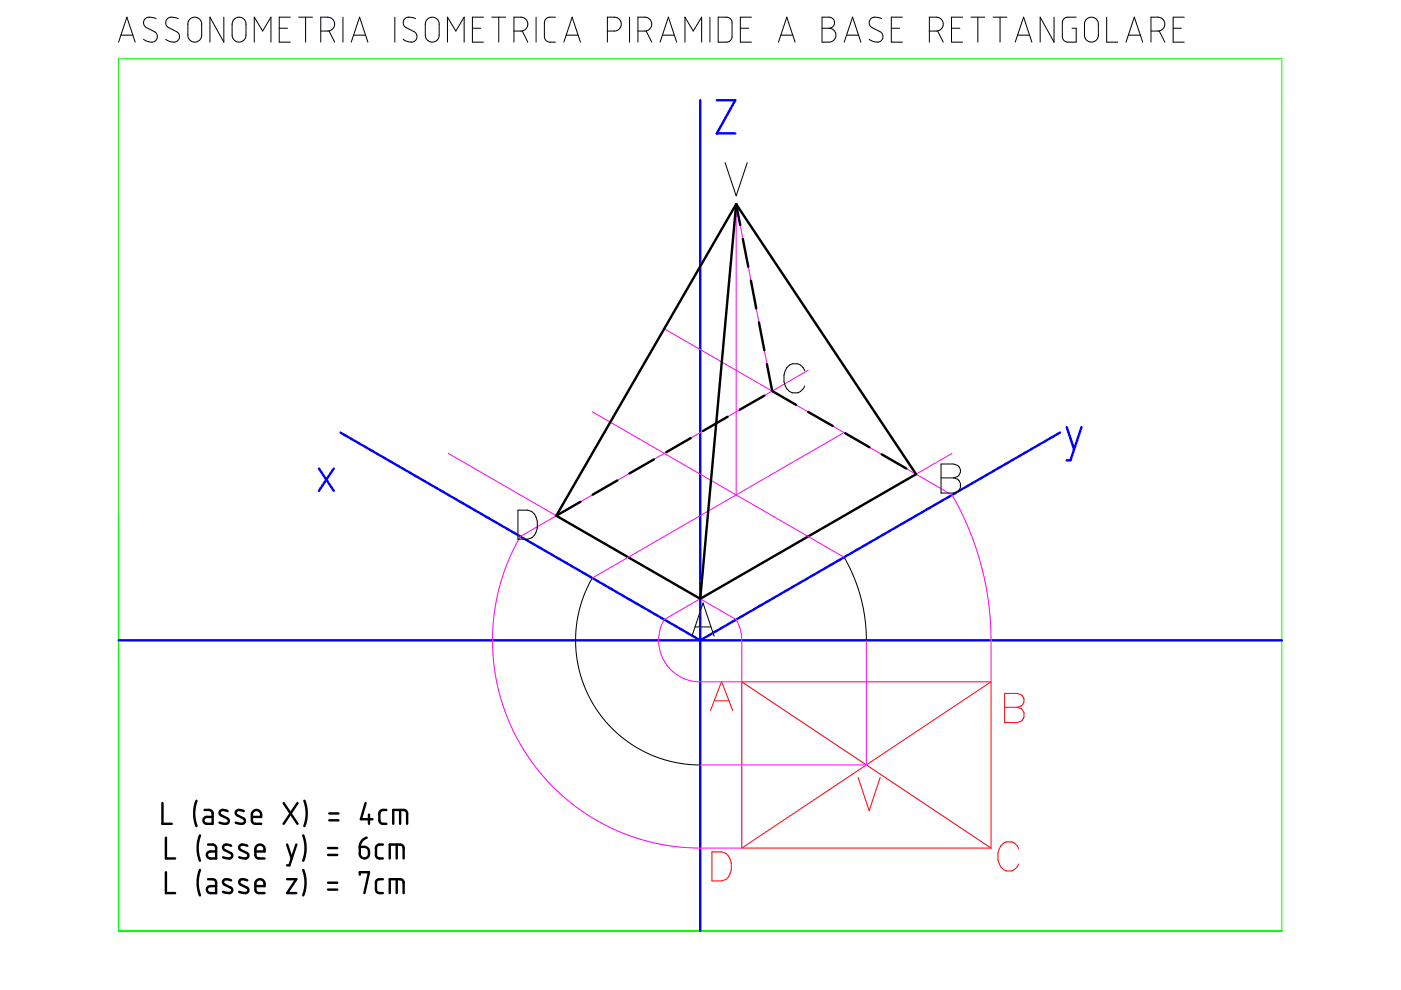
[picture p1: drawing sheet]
<svg xmlns="http://www.w3.org/2000/svg" width="297mm" height="210mm" viewBox="0 0 297 210" stroke-linecap="round" stroke-linejoin="round" font-family="sans-serif">
<path d="M25.1 12.4h246.7v185h-246.7zM152 21.3h3.9l-3.9 7h3.9" fill="none" stroke="#0f0" stroke-width=".21"/>
<path d="M148.5 21.3v176.1M152 21.3h3.9l-3.9 7h3.9M67.6 99.4l3.2 4.7M70.8 99.4l-3.2 4.7M72.2 91.7l76.3 44.1 76.2-44.1M226.2 90.6l1.5 4.6M229.3 90.6l-2.4 7h-.7M25.1 135.8h246.7" fill="none" stroke="#00f" stroke-width=".51"/>
<g fill="none" stroke="#000" stroke-width=".51">
<path d="M156.1 43.3l38.1 57.2-45.7 26.5M156.1 43.3l.9 4.4M156.1 43.3l-38.2 66M156.1 43.3l-7.6 83.7M157.5 50.7l1.1 5.9M159.2 59.5l1.1 5.9M160.9 68.3l1.2 6M162.6 77.2l1.1 5.7 5.1 2.9M138.7 97.4l-5.2 3M146.5 92.9l-5.2 3M154.3 88.4l-5.2 3M162.1 83.9l-5.3 3"/>
<path d="M171.3 87.3l5.3 3M179.2 91.8l5.1 3M186.9 96.3l5.3 3M117.9 109.3l30.6 17.7M123.1 106.4l-5.2 2.9M130.9 101.9l-5.2 3M34.4 170.3v4.4h2M35.2 177.6v4.4h1.9M41.7 169.8l-.5 2.3 .1 1.6 .4 1.5M42.4 177.1l-.5 2.2 .1 1.7 .4 1.5M43.4 171.7h1.1l.4 .3 .2 .3v2.4h-1.3l-.4-.2-.2-.3-.1-.4 .4-.5 1.6-.1M44.1 179.1h1.2l.4 .3 .1 .3v2.3l-1.6-.1-.3-.5 .3-.7 .4-.2h1.2"/>
<path d="M48.3 172l-1.3-.3-.4 .3-.1 .4 .3 .4 1.6 .9 .1 .3-.1 .4-.2 .2-.6 .1-1.1-.3M49 179.3l-.7-.2h-.7l-.2 .3-.1 .4 .2 .4 1.6 .8 .2 .4-.1 .3-.5 .3-1.4-.2M51.7 172l-1.3-.3-.3 .3-.1 .4 .2 .4 1.6 .9 .1 .3v.4l-.5 .3-1.4-.3M52.4 179.3l-.7-.2h-.6l-.3 .3-.1 .4 .2 .4 1.6 .7 .2 .4-.2 .5-.6 .2-1.2-.2M53.4 173.2h2l-.1-.8-.3-.5-.7-.2-.7 .4-.2 .5v1.4l.2 .4 .3 .2 1.5 .1M60.1 170.3l3 4.4M60.9 179.1l.9 2.9M62.8 179.1l-1.4 4.4h-.5M63.1 170.3l-3 4.4M64.3 177.1l.4 1.3 .1 1.3-.1 1.5-.4 1.3M64.5 169.8l.5 2.2-.1 1.7-.4 1.5M69.6 179.8h1.9"/>
<path d="M69.8 173.9h2M69.8 172.5h2M76.3 179.6h1.2l.5 .3 .2 .5v.8l-.3 .6-.7 .2-.7-.3-.2-.5zM77.5 170.3l-1 3.4h2.5M77.7 177.6l-.5 .3-.5 .4-.3 .6-.1 .7M78.2 172.7v2M81.2 179.1h-1l-.5 .6v1.7l.1 .3 .5 .3h.9M81.9 171.7l-1 .1-.3 .2-.2 .4 .1 1.9 .4 .3 1 .1M83.4 174.7v-3h2.2l.6 .3 .1 .4v2.3M84.1 179.1v2.9M84.8 171.7v3M35.2 184.9v4.5h1.9"/>
<path d="M42.4 184.4l-.5 2.3 .1 1.7 .4 1.4M44.1 186.4h1.1l.5 .4 .1 2.6h-1.2l-.5-.2-.2-.5 .2-.6 .4-.2h1.3M49 186.6l-1.2-.2-.4 .3-.1 .4 .2 .4 1.5 .7 .2 .3v.5l-.6 .4-1.3-.3M52.4 186.6l-1.2-.2-.3 .2-.2 .5 .2 .4 1.7 .9 .1 .4-.2 .3-.5 .3-1.3-.3M54.1 180.5h2v-.7l-.3-.5-.8-.2-.7 .4-.2 1.9 .5 .6h1.5M54.1 187.9h2v-.8l-.4-.5-.7-.2-.7 .5-.2 1.8 .2 .4 .4 .2 1.4 .1M60.9 186.4h1.9l-1.9 3h1.9M64.3 184.4l.4 1.4 .1 1.2-.1 1.5-.4 1.3M69.6 181.3h1.9M69.6 188.6h1.9M69.6 187.2h1.9M76.3 185.4v-.5h1.9l-.9 4.5"/>
<path d="M81.2 186.4l-1.1 .1-.4 .5 .1 2 .5 .3 .9 .1M82.6 182v-2.9h2.3l.4 .1 .3 .5v2.3M82.6 189.4v-3h2.4l.4 .2 .2 .4v2.4M84.1 186.4v3"/>
</g>
<g fill="none" stroke="#f00" stroke-width=".21">
<path d="M150.6 150.6l2.4-6.1 2.3 6.1M151.5 148.6h3M157.3 144.6h52.8M157.3 144.6v35.2M157.3 144.6l52.8 35.2M210.1 144.6v35.2M210.1 144.6l-52.8 35.2M213 147h2.6l.9 .3a1.45 1.45 0 0 1 0 2.4l-.9 .3a1.62 1.62 0 0 1 1.6 1.6 1.62 1.62 0 0 1-1.6 1.6h-2.6zM213 150h2.6M157.3 179.8h52.8M181.9 164.8l2.4 7.1 2.3-7.1M216 180a2.14 2.14 0 0 0-2.1-1.6 2.14 2.14 0 0 0-2 1.6 3.5 3.5 0 0 0 1.4 4.7 2.2 2.2 0 0 0 2.7-1.5"/>
<path d="M150.9 180.6h2.1a2.62 2.62 0 0 1 2 2.4 3.8 3.8 0 0 1-1.1 3.5l-.9 .3h-2.1z"/>
</g>
<path d="M156.1 43.3v61.6M156.1 43.3l-38.2 66M156.1 43.3l38.1 57.2M156.1 43.3l7.6 39.6M156.1 43.3l-7.6 83.7M140.8 69.7l61.1 35.3 2.4 4.6 1.9 4.5 1.6 4.9 1 4.2 .7 4.2 .5 4.7 .1 12.5M171.3 78.5l-61 35.2-2 4-1.5 3.7-1.2 4.1-.8 4.4-.4 5.1 .2 4.9 .8 5 1.3 5 2 4.8 2.4 4.3 3.4 4.8 3.4 3.7 3.4 3 4.6 3.1 4.5 2.3 5.1 2 4.7 1.1 4.1 .6 3.5 .2h9.5M95.1 96.1l61 35.3 .7 1.6 .4 2 .1 9.6-10-.1-2.2-.6-2.2-1.3-1.7-1.9-.9-1.5-.5-1.7-.1-1.2v-1.8l.4-1.5 .7-1.6 61-35.3M125.6 87.3l53.4 30.9M179 91.7l-53.4 30.9M183.7 135.8v26.4h-35.2" fill="none" stroke="#f0f" stroke-width=".21"/>
<g fill="none" stroke="#000" stroke-width=".21">
<path d="M25.1 8.9l1.8-5.3 1.8 5.3M25.6 7.5h2.6M33.1 3.9l-1.1-.2h-.7l-.7 .4-.2 .9 .5 .8 2.2 1.2 .3 .6-.2 .8-.6 .4-.6 .1-.8-.1-.8-.5M37.8 3.9l-1.1-.2h-.8l-.7 .6-.1 .7 .5 .8 2.2 1.2 .3 .6-.2 .8-.6 .4-.6 .1-.8-.1-.8-.5M40.2 4.2l.7-.5h.7l.6 .2 .5 .6 .1 3.2-.4 .8-.7 .4-1-.1-.4-.2-.4-.6-.1-3.1zM47.5 3.6v5.3l-3-5.3v5.3M49.6 4.2l.5-.5h.9l.6 .2 .4 .6 .1 3.2-.3 .8-.7 .4-1-.1-.4-.3-.4-.5-.1-2.9zM53.9 8.9v-5.3l1.8 3 1.7-3v5.3M59.2 6h1.8M61.6 3.6h-2.4v5.3h2.4M63.3 3.6h3M64.8 3.6v5.3"/>
<path d="M68 6.6h1.6l.8-.4 .4-.5 .2-.5-.2-.6-.3-.5-.7-.4-1.8-.1v5.3M69.8 6.6l1.2 2.3M72.7 3.6v5.3M74.5 8.9l1.7-5.3 1.8 5.3M75 7.5h2.5M83.7 3.6v5.3M88.1 3.9l-1-.2h-.8l-.6 .4-.2 .7 .1 .5 .3 .5 2 1 .3 .3 .2 .5-.2 .8-.5 .4-.7 .1-.7-.1-.8-.5M90.5 4.2l.6-.5h.8l.6 .2 .5 .6 .1 3.2-.4 .8-.6 .4-1-.1-.6-.4-.2-.4-.1-2.9zM94.9 8.9v-5.3l1.7 3 1.8-3v5.3M100.2 6h1.7M102.5 3.6h-2.3v5.3h2.3M104.3 3.6h2.9"/>
<path d="M105.7 3.6v5.3M109 6.6h1.6l.8-.4 .4-.5 .1-.5-.1-.6-.3-.5-.7-.4-1.8-.1v5.3M110.7 6.6l1.2 2.3M113.7 3.6v5.3M117.8 3.6l-1.7 .1-.4 .4-.3 .6 .1 3.6 .7 .6h1.6M119.5 8.9l1.8-5.3 1.8 5.3M120 7.5h2.6M128.8 6.6h1.6l.8-.4 .5-.9v-.6l-.3-.6-.9-.4-1.7-.1v5.3M133.5 3.6v5.3M135.3 6.6h1.5l.9-.4 .5-.9-.1-.7-.3-.5-.7-.4-1.8-.1v5.3M137 6.6l1.2 2.3M140 8.9l1.7-5.3 1.8 5.3"/>
<path d="M140.4 7.5h2.6M145.2 8.9v-5.3l1.8 3 1.8-3v5.3M150.5 3.6v5.3M152.3 3.6l2.1 .1 .7 .7 .1 3.5-.2 .6-.5 .3-2.2 .1zM157 6h1.7M159.3 3.6h-2.3v5.3h2.3M165.1 8.9l1.7-5.3 1.8 5.3M165.5 7.5h2.6M174.3 3.6l1.8 .1 .7 .6 .1 .7-.2 .5-.4 .3-.5 .2 .9 .3 .5 .9-.1 1-.7 .6-.5 .1h-1.6zM174.3 6h1.5M179 8.9l1.8-5.3 1.7 5.3M179.5 7.5h2.5"/>
<path d="M186.9 3.9l-1-.2h-.9l-.5 .4-.2 .9 .5 .8 2.2 1.2 .2 .7-.2 .7-.5 .4-.7 .1-.9-.2-.6-.4M189 6h1.7M191.3 3.6h-2.3v5.3h2.3M197 6.6h1.6l.9-.4 .5-.9-.1-.6-.3-.6-.8-.4-1.8-.1v5.3M198.8 6.6l1.2 2.3M201.7 6h1.8M204.1 3.6h-2.4v5.3h2.4M205.9 3.6h2.9M207.3 3.6v5.3M210.6 3.6h2.9M212 3.6v5.3M215.2 8.9l1.8-5.3 1.8 5.3"/>
<path d="M215.8 7.5h2.5M223.5 3.6v5.3l-3-5.3v5.3M228.2 3.6l-2.1 .1-.5 .3-.3 .4-.1 3.5 .3 .6 .5 .4h2.2v-2.9h-.9M230.4 4l.6-.3h.7l.6 .3 .5 .6 .1 3.1-.4 .7-.7 .5h-.5l-.5-.1-.6-.5-.2-.4-.1-2.9zM234.6 3.6v5.3h2.4M238.7 8.9l1.8-5.3 1.8 5.3M239.2 7.5h2.6M244 6.6h1.6l.9-.4 .3-.5 .2-.6-.4-1-.7-.4-1.9-.1v5.3M245.8 6.6l1.2 2.3M248.7 6h1.8M251.1 3.6h-2.4v5.3h2.4M153.7 34.5l2.4 7 2.3-7"/>
<path d="M170.6 78.6a2.15 2.15 0 0 0-2-1.5 2.15 2.15 0 0 0-2.1 1.5 3.5 3.5 0 0 0 1.5 4.7 2.21 2.21 0 0 0 2.6-1.5M199.5 98.4h2.7l.9 .3a1.44 1.44 0 0 1 0 2.3l-.9 .3a1.61 1.61 0 0 1 1.5 1.6 1.61 1.61 0 0 1-1.5 1.6h-2.7zM109.8 108.2h2.1a2.5 2.5 0 0 1 2 2.3 3.6 3.6 0 0 1-1.1 3.5l-.9 .3h-2.1zM179 118.2l1.9 3.7 1.6 4.7 .9 4.5 .3 4.7M199.5 101.3h2.7M125.6 122.6l-1.4 2.7-1.2 3.4-.7 3.4-.3 3.9 .3 3.3 .7 3.4 1.2 3.5 1.5 3 2.1 3 2.4 2.7 2.9 2.3 2.6 1.7 3.1 1.5 3.1 1 3.6 .6 3 .2M146.7 134.9l2.4-7.1 2.3 7.1M147.3 132.9h3.4"/>
</g>
</svg>
